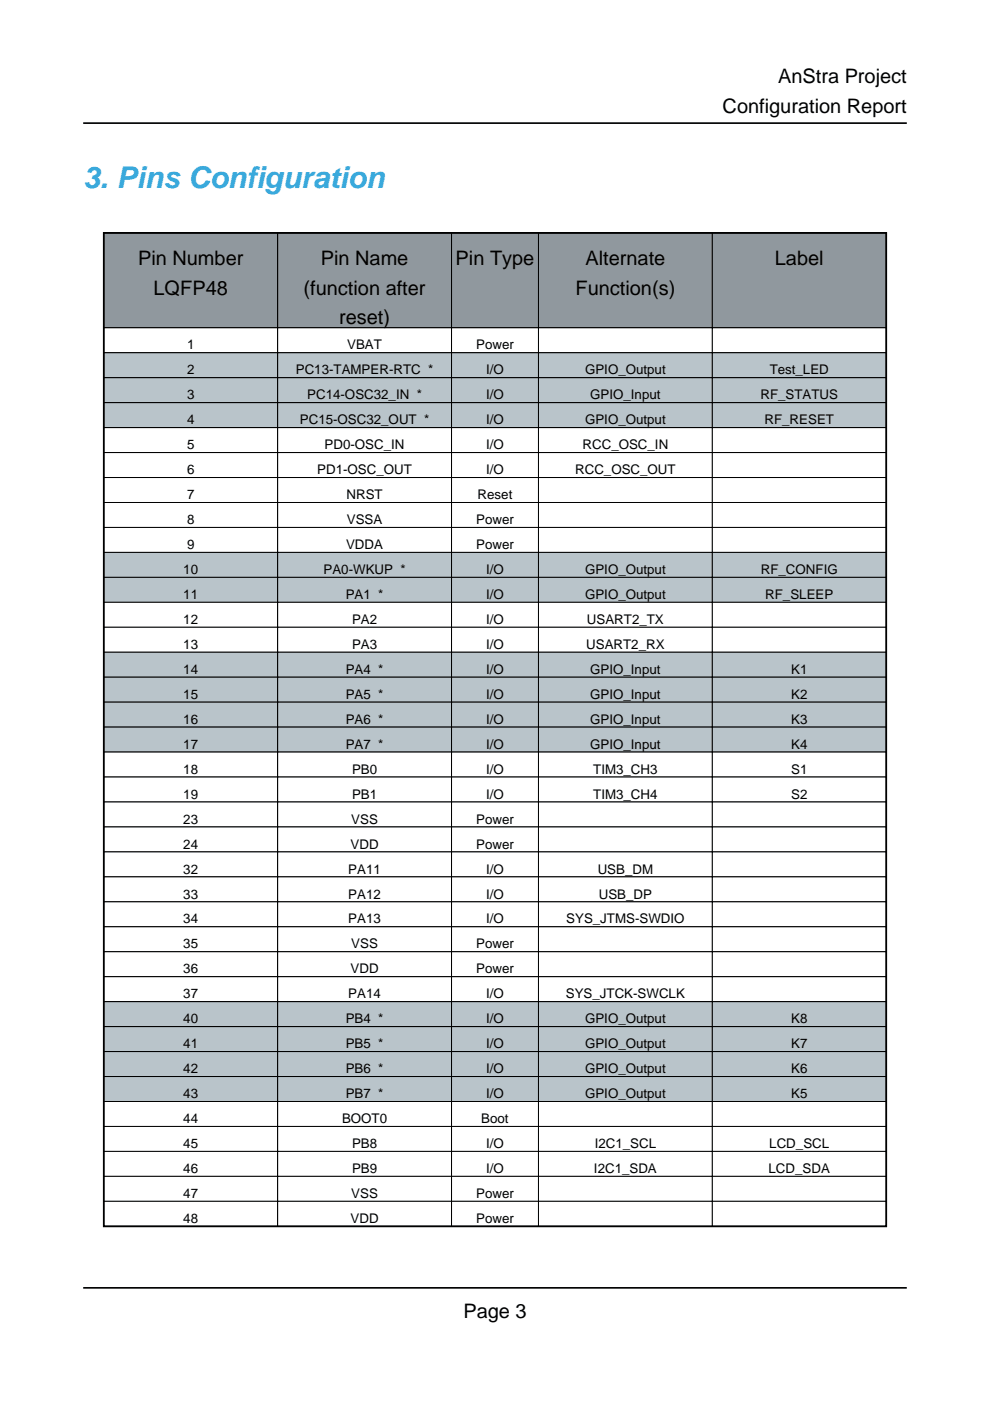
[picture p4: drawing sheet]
<svg xmlns="http://www.w3.org/2000/svg" width="210mm" height="297mm" viewBox="0 0 210 297" stroke-linecap="round" stroke-linejoin="round" font-family="sans-serif">
<defs><g id="words">
<text font-size="6.3" fill="#39a9dc" x="17.6" y="39.9">3. Pins Configuration</text>
<g font-size="4.2">
<text x="165" y="17.6">AnStra Project</text>
<text x="153.2" y="24">Configuration Report</text>
<text x="29.3" y="56.1">Pin Number</text>
<text x="68" y="56.1">Pin Name</text>
<text x="96.6" y="56.1">Pin Type</text>
<text x="124.1" y="56.1">Alternate</text>
<text x="164.3" y="56.1">Label</text>
<text x="32.6" y="62.4">LQFP48</text>
<text x="64.4" y="62.4">(function after</text>
<text x="122" y="62.4">Function(s)</text>
<text x="71.9" y="68.8">reset)</text>
<text x="98.2" y="279.4">Page 3</text>
</g>
<g font-size="2.8">
<text x="39.7" y="74.1">1</text>
<text x="73.6" y="74.1">VBAT</text>
<text x="101" y="74.1">Power</text>
<text x="39.7" y="79.4">2</text>
<text x="62.7" y="79.4">PC13-TAMPER-RTC *</text>
<text x="103.1" y="79.4">I/O</text>
<text x="124.1" y="79.4">GPIO_Output</text>
<text x="163.2" y="79.4">Test_LED</text>
<text x="39.7" y="84.7">3</text>
<text x="39.7" y="90">4</text>
<text x="63.6" y="90">PC15-OSC32_OUT *</text>
<text x="65.1" y="84.7">PC14-OSC32_IN *</text>
<text x="103.1" y="84.7">I/O</text>
<text x="103.1" y="90">I/O</text>
<text x="124.1" y="90">GPIO_Output</text>
<text x="125.1" y="84.7">GPIO_Input</text>
<text x="161.2" y="84.7">RF_STATUS</text>
<text x="162.1" y="90">RF_RESET</text>
<text x="39.7" y="95.2">5</text>
<text x="68.8" y="95.2">PD0-OSC_IN</text>
<text x="103.1" y="95.2">I/O</text>
<text x="123.5" y="95.2">RCC_OSC_IN</text>
<text x="39.7" y="100.5">6</text>
<text x="67.3" y="100.5">PD1-OSC_OUT</text>
<text x="103.1" y="100.5">I/O</text>
<text x="121.9" y="100.5">RCC_OSC_OUT</text>
<text x="39.7" y="105.8">7</text>
<text x="73.5" y="105.8">NRST</text>
<text x="101.3" y="105.8">Reset</text>
<text x="39.7" y="111.1">8</text>
<text x="73.5" y="111.1">VSSA</text>
<text x="101" y="111.1">Power</text>
<text x="39.7" y="116.4">9</text>
<text x="73.4" y="116.4">VDDA</text>
<text x="101" y="116.4">Power</text>
<text x="38.9" y="121.7">10</text>
<text x="68.6" y="121.7">PA0-WKUP *</text>
<text x="103.1" y="121.7">I/O</text>
<text x="124.1" y="121.7">GPIO_Output</text>
<text x="161.3" y="121.7">RF_CONFIG</text>
<text x="38.9" y="127">11</text>
<text x="73.3" y="127">PA1 *</text>
<text x="103.1" y="127">I/O</text>
<text x="124.1" y="127">GPIO_Output</text>
<text x="162.2" y="127">RF_SLEEP</text>
<text x="38.9" y="132.3">12</text>
<text x="38.9" y="137.6">13</text>
<text x="74.6" y="132.3">PA2</text>
<text x="74.6" y="137.6">PA3</text>
<text x="103.1" y="132.3">I/O</text>
<text x="103.1" y="137.6">I/O</text>
<text x="124.3" y="137.6">USART2_RX</text>
<text x="124.4" y="132.3">USART2_TX</text>
<text x="38.9" y="142.9">14</text>
<text x="73.3" y="142.9">PA4 *</text>
<text x="103.1" y="142.9">I/O</text>
<text x="125.1" y="142.9">GPIO_Input</text>
<text x="167.7" y="142.9">K1</text>
<text x="38.9" y="148.2">15</text>
<text x="73.3" y="148.2">PA5 *</text>
<text x="103.1" y="148.2">I/O</text>
<text x="125.1" y="148.2">GPIO_Input</text>
<text x="167.7" y="148.2">K2</text>
<text x="38.9" y="153.5">16</text>
<text x="73.3" y="153.5">PA6 *</text>
<text x="103.1" y="153.5">I/O</text>
<text x="125.1" y="153.5">GPIO_Input</text>
<text x="167.7" y="153.5">K3</text>
<text x="38.9" y="158.7">17</text>
<text x="73.3" y="158.7">PA7 *</text>
<text x="103.1" y="158.7">I/O</text>
<text x="125.1" y="158.7">GPIO_Input</text>
<text x="167.7" y="158.7">K4</text>
<text x="38.9" y="164">18</text>
<text x="74.6" y="164">PB0</text>
<text x="103.1" y="164">I/O</text>
<text x="125.8" y="164">TIM3_CH3</text>
<text x="167.7" y="164">S1</text>
<text x="38.9" y="169.3">19</text>
<text x="74.6" y="169.3">PB1</text>
<text x="103.1" y="169.3">I/O</text>
<text x="125.8" y="169.3">TIM3_CH4</text>
<text x="167.7" y="169.3">S2</text>
<text x="38.9" y="174.6">23</text>
<text x="38.9" y="179.9">24</text>
<text x="74.3" y="179.9">VDD</text>
<text x="74.5" y="174.6">VSS</text>
<text x="101" y="174.6">Power</text>
<text x="101" y="179.9">Power</text>
<text x="38.9" y="185.2">32</text>
<text x="73.9" y="185.2">PA11</text>
<text x="103.1" y="185.2">I/O</text>
<text x="126.7" y="185.2">USB_DM</text>
<text x="38.9" y="190.5">33</text>
<text x="73.9" y="190.5">PA12</text>
<text x="103.1" y="190.5">I/O</text>
<text x="127" y="190.5">USB_DP</text>
<text x="38.9" y="195.8">34</text>
<text x="73.9" y="195.8">PA13</text>
<text x="103.1" y="195.8">I/O</text>
<text x="120.1" y="195.8">SYS_JTMS-SWDIO</text>
<text x="38.9" y="201.1">35</text>
<text x="74.5" y="201.1">VSS</text>
<text x="101" y="201.1">Power</text>
<text x="38.9" y="206.4">36</text>
<text x="74.3" y="206.4">VDD</text>
<text x="101" y="206.4">Power</text>
<text x="38.9" y="211.7">37</text>
<text x="73.9" y="211.7">PA14</text>
<text x="103.1" y="211.7">I/O</text>
<text x="120" y="211.7">SYS_JTCK-SWCLK</text>
<text x="38.9" y="217">40</text>
<text x="73.3" y="217">PB4 *</text>
<text x="103.1" y="217">I/O</text>
<text x="124.1" y="217">GPIO_Output</text>
<text x="167.7" y="217">K8</text>
<text x="38.9" y="222.2">41</text>
<text x="38.9" y="227.5">42</text>
<text x="73.3" y="222.2">PB5 *</text>
<text x="73.3" y="227.5">PB6 *</text>
<text x="103.1" y="222.2">I/O</text>
<text x="103.1" y="227.5">I/O</text>
<text x="124.1" y="222.2">GPIO_Output</text>
<text x="124.1" y="227.5">GPIO_Output</text>
<text x="167.7" y="222.2">K7</text>
<text x="167.7" y="227.5">K6</text>
<text x="38.9" y="232.8">43</text>
<text x="73.3" y="232.8">PB7 *</text>
<text x="103.1" y="232.8">I/O</text>
<text x="124.1" y="232.8">GPIO_Output</text>
<text x="167.7" y="232.8">K5</text>
<text x="38.9" y="238.1">44</text>
<text x="72.5" y="238.1">BOOT0</text>
<text x="102" y="238.1">Boot</text>
<text x="38.9" y="243.4">45</text>
<text x="74.6" y="243.4">PB8</text>
<text x="103.1" y="243.4">I/O</text>
<text x="126.1" y="243.4">I2C1_SCL</text>
<text x="163.1" y="243.4">LCD_SCL</text>
<text x="38.9" y="248.7">46</text>
<text x="74.6" y="248.7">PB9</text>
<text x="103.1" y="248.7">I/O</text>
<text x="125.9" y="248.7">I2C1_SDA</text>
<text x="163" y="248.7">LCD_SDA</text>
<text x="38.9" y="254">47</text>
<text x="74.5" y="254">VSS</text>
<text x="101" y="254">Power</text>
<text x="38.9" y="259.3">48</text>
<text x="74.3" y="259.3">VDD</text>
<text x="101" y="259.3">Power</text>
</g>
</g></defs>
<path d="M22 49.4h165.9v210.6h-165.9z" fill="none" stroke="#000" stroke-width=".35"/>
<path d="M22 49.4h36.9v20.1h-36.9z" fill="#90989e"/>
<path d="M22 49.4h36.9v20.1h-36.9z" fill="none" stroke="#000" stroke-width=".21"/>
<path d="M58.9 49.4h36.8v20.1h-36.8z" fill="#90989e"/>
<path d="M58.9 49.4h36.8v20.1h-36.8z" fill="none" stroke="#000" stroke-width=".21"/>
<path d="M95.7 49.4h18.5v20.1h-18.5z" fill="#90989e"/>
<path d="M95.7 49.4h18.5v20.1h-18.5z" fill="none" stroke="#000" stroke-width=".21"/>
<path d="M114.2 49.4h36.8v20.1h-36.8z" fill="#90989e"/>
<path d="M114.2 49.4h36.8v20.1h-36.8z" fill="none" stroke="#000" stroke-width=".21"/>
<path d="M151 49.4h36.9v20.1h-36.9z" fill="#90989e"/>
<path d="M151 49.4h36.9v20.1h-36.9z" fill="none" stroke="#000" stroke-width=".21"/>
<path d="M22 69.5h36.9v5.3h-36.9z" fill="#fff"/>
<path d="M22 69.5h36.9v5.3h-36.9z" fill="none" stroke="#000" stroke-width=".21"/>
<path d="M58.9 69.5h36.8v5.3h-36.8z" fill="#fff"/>
<path d="M58.9 69.5h36.8v5.3h-36.8z" fill="none" stroke="#000" stroke-width=".21"/>
<path d="M95.7 69.5h18.5v5.3h-18.5z" fill="#fff"/>
<path d="M95.7 69.5h18.5v5.3h-18.5z" fill="none" stroke="#000" stroke-width=".21"/>
<path d="M114.2 69.5h36.8v5.3h-36.8z" fill="#fff"/>
<path d="M114.2 69.5h36.8v5.3h-36.8z" fill="none" stroke="#000" stroke-width=".21"/>
<path d="M151 69.5h36.9v5.3h-36.9z" fill="#fff"/>
<path d="M151 69.5h36.9v5.3h-36.9z" fill="none" stroke="#000" stroke-width=".21"/>
<path d="M22 74.8h36.9v5.3h-36.9z" fill="#b9c4ca"/>
<path d="M22 74.8h36.9v5.3h-36.9z" fill="none" stroke="#000" stroke-width=".21"/>
<path d="M58.9 74.8h36.8v5.3h-36.8z" fill="#b9c4ca"/>
<path d="M58.9 74.8h36.8v5.3h-36.8z" fill="none" stroke="#000" stroke-width=".21"/>
<path d="M95.7 74.8h18.5v5.3h-18.5z" fill="#b9c4ca"/>
<path d="M95.7 74.8h18.5v5.3h-18.5z" fill="none" stroke="#000" stroke-width=".21"/>
<path d="M114.2 74.8h36.8v5.3h-36.8z" fill="#b9c4ca"/>
<path d="M114.2 74.8h36.8v5.3h-36.8z" fill="none" stroke="#000" stroke-width=".21"/>
<path d="M151 74.8h36.9v5.3h-36.9z" fill="#b9c4ca"/>
<path d="M151 74.8h36.9v5.3h-36.9z" fill="none" stroke="#000" stroke-width=".21"/>
<path d="M22 80.1h36.9v5.3h-36.9z" fill="#b9c4ca"/>
<path d="M22 80.1h36.9v5.3h-36.9z" fill="none" stroke="#000" stroke-width=".21"/>
<path d="M58.9 80.1h36.8v5.3h-36.8z" fill="#b9c4ca"/>
<path d="M58.9 80.1h36.8v5.3h-36.8z" fill="none" stroke="#000" stroke-width=".21"/>
<path d="M95.7 80.1h18.5v5.3h-18.5z" fill="#b9c4ca"/>
<path d="M95.7 80.1h18.5v5.3h-18.5z" fill="none" stroke="#000" stroke-width=".21"/>
<path d="M114.2 80.1h36.8v5.3h-36.8z" fill="#b9c4ca"/>
<path d="M114.2 80.1h36.8v5.3h-36.8z" fill="none" stroke="#000" stroke-width=".21"/>
<path d="M151 80.1h36.9v5.3h-36.9z" fill="#b9c4ca"/>
<path d="M151 80.1h36.9v5.3h-36.9z" fill="none" stroke="#000" stroke-width=".21"/>
<path d="M22 85.4h36.9v5.3h-36.9z" fill="#b9c4ca"/>
<path d="M22 85.4h36.9v5.3h-36.9z" fill="none" stroke="#000" stroke-width=".21"/>
<path d="M58.9 85.4h36.8v5.3h-36.8z" fill="#b9c4ca"/>
<path d="M58.9 85.4h36.8v5.3h-36.8z" fill="none" stroke="#000" stroke-width=".21"/>
<path d="M95.7 85.4h18.5v5.3h-18.5z" fill="#b9c4ca"/>
<path d="M95.7 85.4h18.5v5.3h-18.5z" fill="none" stroke="#000" stroke-width=".21"/>
<path d="M114.2 85.4h36.8v5.3h-36.8z" fill="#b9c4ca"/>
<path d="M114.2 85.4h36.8v5.3h-36.8z" fill="none" stroke="#000" stroke-width=".21"/>
<path d="M151 85.4h36.9v5.3h-36.9z" fill="#b9c4ca"/>
<path d="M151 85.4h36.9v5.3h-36.9z" fill="none" stroke="#000" stroke-width=".21"/>
<path d="M22 90.7h36.9v5.3h-36.9z" fill="#fff"/>
<path d="M22 90.7h36.9v5.3h-36.9z" fill="none" stroke="#000" stroke-width=".21"/>
<path d="M58.9 90.7h36.8v5.3h-36.8z" fill="#fff"/>
<path d="M58.9 90.7h36.8v5.3h-36.8z" fill="none" stroke="#000" stroke-width=".21"/>
<path d="M95.7 90.7h18.5v5.3h-18.5z" fill="#fff"/>
<path d="M95.7 90.7h18.5v5.3h-18.5z" fill="none" stroke="#000" stroke-width=".21"/>
<path d="M114.2 90.7h36.8v5.3h-36.8z" fill="#fff"/>
<path d="M114.2 90.7h36.8v5.3h-36.8z" fill="none" stroke="#000" stroke-width=".21"/>
<path d="M151 90.7h36.9v5.3h-36.9z" fill="#fff"/>
<path d="M151 90.7h36.9v5.3h-36.9z" fill="none" stroke="#000" stroke-width=".21"/>
<path d="M22 96h36.9v5.2h-36.9z" fill="#fff"/>
<path d="M22 96h36.9v5.2h-36.9z" fill="none" stroke="#000" stroke-width=".21"/>
<path d="M58.9 96h36.8v5.2h-36.8z" fill="#fff"/>
<path d="M58.9 96h36.8v5.2h-36.8z" fill="none" stroke="#000" stroke-width=".21"/>
<path d="M95.7 96h18.5v5.2h-18.5z" fill="#fff"/>
<path d="M95.7 96h18.5v5.2h-18.5z" fill="none" stroke="#000" stroke-width=".21"/>
<path d="M114.2 96h36.8v5.2h-36.8z" fill="#fff"/>
<path d="M114.2 96h36.8v5.2h-36.8z" fill="none" stroke="#000" stroke-width=".21"/>
<path d="M151 96h36.9v5.2h-36.9z" fill="#fff"/>
<path d="M151 96h36.9v5.2h-36.9z" fill="none" stroke="#000" stroke-width=".21"/>
<path d="M22 101.2h36.9v5.3h-36.9z" fill="#fff"/>
<path d="M22 101.2h36.9v5.3h-36.9z" fill="none" stroke="#000" stroke-width=".21"/>
<path d="M58.9 101.2h36.8v5.3h-36.8z" fill="#fff"/>
<path d="M58.9 101.2h36.8v5.3h-36.8z" fill="none" stroke="#000" stroke-width=".21"/>
<path d="M95.7 101.2h18.5v5.3h-18.5z" fill="#fff"/>
<path d="M95.7 101.2h18.5v5.3h-18.5z" fill="none" stroke="#000" stroke-width=".21"/>
<path d="M114.2 101.2h36.8v5.3h-36.8z" fill="#fff"/>
<path d="M114.2 101.2h36.8v5.3h-36.8z" fill="none" stroke="#000" stroke-width=".21"/>
<path d="M151 101.2h36.9v5.3h-36.9z" fill="#fff"/>
<path d="M151 101.2h36.9v5.3h-36.9z" fill="none" stroke="#000" stroke-width=".21"/>
<path d="M22 106.5h36.9v5.3h-36.9z" fill="#fff"/>
<path d="M22 106.5h36.9v5.3h-36.9z" fill="none" stroke="#000" stroke-width=".21"/>
<path d="M58.9 106.5h36.8v5.3h-36.8z" fill="#fff"/>
<path d="M58.9 106.5h36.8v5.3h-36.8z" fill="none" stroke="#000" stroke-width=".21"/>
<path d="M95.7 106.5h18.5v5.3h-18.5z" fill="#fff"/>
<path d="M95.7 106.5h18.5v5.3h-18.5z" fill="none" stroke="#000" stroke-width=".21"/>
<path d="M114.2 106.5h36.8v5.3h-36.8z" fill="#fff"/>
<path d="M114.2 106.5h36.8v5.3h-36.8z" fill="none" stroke="#000" stroke-width=".21"/>
<path d="M151 106.5h36.9v5.3h-36.9z" fill="#fff"/>
<path d="M151 106.5h36.9v5.3h-36.9z" fill="none" stroke="#000" stroke-width=".21"/>
<path d="M22 111.8h36.9v5.3h-36.9z" fill="#fff"/>
<path d="M22 111.8h36.9v5.3h-36.9z" fill="none" stroke="#000" stroke-width=".21"/>
<path d="M58.9 111.8h36.8v5.3h-36.8z" fill="#fff"/>
<path d="M58.9 111.8h36.8v5.3h-36.8z" fill="none" stroke="#000" stroke-width=".21"/>
<path d="M95.7 111.8h18.5v5.3h-18.5z" fill="#fff"/>
<path d="M95.7 111.8h18.5v5.3h-18.5z" fill="none" stroke="#000" stroke-width=".21"/>
<path d="M114.2 111.8h36.8v5.3h-36.8z" fill="#fff"/>
<path d="M114.2 111.8h36.8v5.3h-36.8z" fill="none" stroke="#000" stroke-width=".21"/>
<path d="M151 111.8h36.9v5.3h-36.9z" fill="#fff"/>
<path d="M151 111.8h36.9v5.3h-36.9z" fill="none" stroke="#000" stroke-width=".21"/>
<path d="M22 117.1h36.9v5.3h-36.9z" fill="#b9c4ca"/>
<path d="M22 117.1h36.9v5.3h-36.9z" fill="none" stroke="#000" stroke-width=".21"/>
<path d="M58.9 117.1h36.8v5.3h-36.8z" fill="#b9c4ca"/>
<path d="M58.9 117.1h36.8v5.3h-36.8z" fill="none" stroke="#000" stroke-width=".21"/>
<path d="M95.7 117.1h18.5v5.3h-18.5z" fill="#b9c4ca"/>
<path d="M95.7 117.1h18.5v5.3h-18.5z" fill="none" stroke="#000" stroke-width=".21"/>
<path d="M114.2 117.1h36.8v5.3h-36.8z" fill="#b9c4ca"/>
<path d="M114.2 117.1h36.8v5.3h-36.8z" fill="none" stroke="#000" stroke-width=".21"/>
<path d="M151 117.1h36.9v5.3h-36.9z" fill="#b9c4ca"/>
<path d="M151 117.1h36.9v5.3h-36.9z" fill="none" stroke="#000" stroke-width=".21"/>
<path d="M22 122.4h36.9v5.3h-36.9z" fill="#b9c4ca"/>
<path d="M22 122.4h36.9v5.3h-36.9z" fill="none" stroke="#000" stroke-width=".21"/>
<path d="M58.9 122.4h36.8v5.3h-36.8z" fill="#b9c4ca"/>
<path d="M58.9 122.4h36.8v5.3h-36.8z" fill="none" stroke="#000" stroke-width=".21"/>
<path d="M95.7 122.4h18.5v5.3h-18.5z" fill="#b9c4ca"/>
<path d="M95.7 122.4h18.5v5.3h-18.5z" fill="none" stroke="#000" stroke-width=".21"/>
<path d="M114.2 122.4h36.8v5.3h-36.8z" fill="#b9c4ca"/>
<path d="M114.2 122.4h36.8v5.3h-36.8z" fill="none" stroke="#000" stroke-width=".21"/>
<path d="M151 122.4h36.9v5.3h-36.9z" fill="#b9c4ca"/>
<path d="M151 122.4h36.9v5.3h-36.9z" fill="none" stroke="#000" stroke-width=".21"/>
<path d="M22 127.7h36.9v5.3h-36.9z" fill="#fff"/>
<path d="M22 127.7h36.9v5.3h-36.9z" fill="none" stroke="#000" stroke-width=".21"/>
<path d="M58.9 127.7h36.8v5.3h-36.8z" fill="#fff"/>
<path d="M58.9 127.7h36.8v5.3h-36.8z" fill="none" stroke="#000" stroke-width=".21"/>
<path d="M95.7 127.7h18.5v5.3h-18.5z" fill="#fff"/>
<path d="M95.7 127.7h18.5v5.3h-18.5z" fill="none" stroke="#000" stroke-width=".21"/>
<path d="M114.2 127.7h36.8v5.3h-36.8z" fill="#fff"/>
<path d="M114.2 127.7h36.8v5.3h-36.8z" fill="none" stroke="#000" stroke-width=".21"/>
<path d="M151 127.7h36.9v5.3h-36.9z" fill="#fff"/>
<path d="M151 127.7h36.9v5.3h-36.9z" fill="none" stroke="#000" stroke-width=".21"/>
<path d="M22 133h36.9v5.3h-36.9z" fill="#fff"/>
<path d="M22 133h36.9v5.3h-36.9z" fill="none" stroke="#000" stroke-width=".21"/>
<path d="M58.9 133h36.8v5.3h-36.8z" fill="#fff"/>
<path d="M58.9 133h36.8v5.3h-36.8z" fill="none" stroke="#000" stroke-width=".21"/>
<path d="M95.7 133h18.5v5.3h-18.5z" fill="#fff"/>
<path d="M95.7 133h18.5v5.3h-18.5z" fill="none" stroke="#000" stroke-width=".21"/>
<path d="M114.2 133h36.8v5.3h-36.8z" fill="#fff"/>
<path d="M114.2 133h36.8v5.3h-36.8z" fill="none" stroke="#000" stroke-width=".21"/>
<path d="M151 133h36.9v5.3h-36.9z" fill="#fff"/>
<path d="M151 133h36.9v5.3h-36.9z" fill="none" stroke="#000" stroke-width=".21"/>
<path d="M22 138.3h36.9v5.3h-36.9z" fill="#b9c4ca"/>
<path d="M22 138.3h36.9v5.3h-36.9z" fill="none" stroke="#000" stroke-width=".21"/>
<path d="M58.9 138.3h36.8v5.3h-36.8z" fill="#b9c4ca"/>
<path d="M58.9 138.3h36.8v5.3h-36.8z" fill="none" stroke="#000" stroke-width=".21"/>
<path d="M95.7 138.3h18.5v5.3h-18.5z" fill="#b9c4ca"/>
<path d="M95.7 138.3h18.5v5.3h-18.5z" fill="none" stroke="#000" stroke-width=".21"/>
<path d="M114.2 138.3h36.8v5.3h-36.8z" fill="#b9c4ca"/>
<path d="M114.2 138.3h36.8v5.3h-36.8z" fill="none" stroke="#000" stroke-width=".21"/>
<path d="M151 138.3h36.9v5.3h-36.9z" fill="#b9c4ca"/>
<path d="M151 138.3h36.9v5.3h-36.9z" fill="none" stroke="#000" stroke-width=".21"/>
<path d="M22 143.6h36.9v5.3h-36.9z" fill="#b9c4ca"/>
<path d="M22 143.6h36.9v5.3h-36.9z" fill="none" stroke="#000" stroke-width=".21"/>
<path d="M58.9 143.6h36.8v5.3h-36.8z" fill="#b9c4ca"/>
<path d="M58.9 143.6h36.8v5.3h-36.8z" fill="none" stroke="#000" stroke-width=".21"/>
<path d="M95.7 143.6h18.5v5.3h-18.5z" fill="#b9c4ca"/>
<path d="M95.7 143.6h18.5v5.3h-18.5z" fill="none" stroke="#000" stroke-width=".21"/>
<path d="M114.2 143.6h36.8v5.3h-36.8z" fill="#b9c4ca"/>
<path d="M114.2 143.6h36.8v5.3h-36.8z" fill="none" stroke="#000" stroke-width=".21"/>
<path d="M151 143.6h36.9v5.3h-36.9z" fill="#b9c4ca"/>
<path d="M151 143.6h36.9v5.3h-36.9z" fill="none" stroke="#000" stroke-width=".21"/>
<path d="M22 148.9h36.9v5.3h-36.9z" fill="#b9c4ca"/>
<path d="M22 148.9h36.9v5.3h-36.9z" fill="none" stroke="#000" stroke-width=".21"/>
<path d="M58.9 148.9h36.8v5.3h-36.8z" fill="#b9c4ca"/>
<path d="M58.9 148.9h36.8v5.3h-36.8z" fill="none" stroke="#000" stroke-width=".21"/>
<path d="M95.7 148.9h18.5v5.3h-18.5z" fill="#b9c4ca"/>
<path d="M95.7 148.9h18.5v5.3h-18.5z" fill="none" stroke="#000" stroke-width=".21"/>
<path d="M114.2 148.9h36.8v5.3h-36.8z" fill="#b9c4ca"/>
<path d="M114.2 148.9h36.8v5.3h-36.8z" fill="none" stroke="#000" stroke-width=".21"/>
<path d="M151 148.9h36.9v5.3h-36.9z" fill="#b9c4ca"/>
<path d="M151 148.9h36.9v5.3h-36.9z" fill="none" stroke="#000" stroke-width=".21"/>
<path d="M22 154.2h36.9v5.3h-36.9z" fill="#b9c4ca"/>
<path d="M22 154.2h36.9v5.3h-36.9z" fill="none" stroke="#000" stroke-width=".21"/>
<path d="M58.9 154.2h36.8v5.3h-36.8z" fill="#b9c4ca"/>
<path d="M58.9 154.2h36.8v5.3h-36.8z" fill="none" stroke="#000" stroke-width=".21"/>
<path d="M95.7 154.2h18.5v5.3h-18.5z" fill="#b9c4ca"/>
<path d="M95.7 154.2h18.5v5.3h-18.5z" fill="none" stroke="#000" stroke-width=".21"/>
<path d="M114.2 154.2h36.8v5.3h-36.8z" fill="#b9c4ca"/>
<path d="M114.2 154.2h36.8v5.3h-36.8z" fill="none" stroke="#000" stroke-width=".21"/>
<path d="M151 154.2h36.9v5.3h-36.9z" fill="#b9c4ca"/>
<path d="M151 154.2h36.9v5.3h-36.9z" fill="none" stroke="#000" stroke-width=".21"/>
<path d="M22 159.5h36.9v5.2h-36.9z" fill="#fff"/>
<path d="M22 159.5h36.9v5.2h-36.9z" fill="none" stroke="#000" stroke-width=".21"/>
<path d="M58.9 159.5h36.8v5.2h-36.8z" fill="#fff"/>
<path d="M58.9 159.5h36.8v5.2h-36.8z" fill="none" stroke="#000" stroke-width=".21"/>
<path d="M95.7 159.5h18.5v5.2h-18.5z" fill="#fff"/>
<path d="M95.7 159.5h18.5v5.2h-18.5z" fill="none" stroke="#000" stroke-width=".21"/>
<path d="M114.2 159.5h36.8v5.2h-36.8z" fill="#fff"/>
<path d="M114.2 159.5h36.8v5.2h-36.8z" fill="none" stroke="#000" stroke-width=".21"/>
<path d="M151 159.5h36.9v5.2h-36.9z" fill="#fff"/>
<path d="M151 159.5h36.9v5.2h-36.9z" fill="none" stroke="#000" stroke-width=".21"/>
<path d="M22 164.7h36.9v5.3h-36.9z" fill="#fff"/>
<path d="M22 164.7h36.9v5.3h-36.9z" fill="none" stroke="#000" stroke-width=".21"/>
<path d="M58.9 164.7h36.8v5.3h-36.8z" fill="#fff"/>
<path d="M58.9 164.7h36.8v5.3h-36.8z" fill="none" stroke="#000" stroke-width=".21"/>
<path d="M95.7 164.7h18.5v5.3h-18.5z" fill="#fff"/>
<path d="M95.7 164.7h18.5v5.3h-18.5z" fill="none" stroke="#000" stroke-width=".21"/>
<path d="M114.2 164.7h36.8v5.3h-36.8z" fill="#fff"/>
<path d="M114.2 164.7h36.8v5.3h-36.8z" fill="none" stroke="#000" stroke-width=".21"/>
<path d="M151 164.7h36.9v5.3h-36.9z" fill="#fff"/>
<path d="M151 164.7h36.9v5.3h-36.9z" fill="none" stroke="#000" stroke-width=".21"/>
<path d="M22 170h36.9v5.3h-36.9z" fill="#fff"/>
<path d="M22 170h36.9v5.3h-36.9z" fill="none" stroke="#000" stroke-width=".21"/>
<path d="M58.9 170h36.8v5.3h-36.8z" fill="#fff"/>
<path d="M58.9 170h36.8v5.3h-36.8z" fill="none" stroke="#000" stroke-width=".21"/>
<path d="M95.7 170h18.5v5.3h-18.5z" fill="#fff"/>
<path d="M95.7 170h18.5v5.3h-18.5z" fill="none" stroke="#000" stroke-width=".21"/>
<path d="M114.2 170h36.8v5.3h-36.8z" fill="#fff"/>
<path d="M114.2 170h36.8v5.3h-36.8z" fill="none" stroke="#000" stroke-width=".21"/>
<path d="M151 170h36.9v5.3h-36.9z" fill="#fff"/>
<path d="M151 170h36.9v5.3h-36.9z" fill="none" stroke="#000" stroke-width=".21"/>
<path d="M22 175.3h36.9v5.3h-36.9z" fill="#fff"/>
<path d="M22 175.3h36.9v5.3h-36.9z" fill="none" stroke="#000" stroke-width=".21"/>
<path d="M58.9 175.3h36.8v5.3h-36.8z" fill="#fff"/>
<path d="M58.9 175.3h36.8v5.3h-36.8z" fill="none" stroke="#000" stroke-width=".21"/>
<path d="M95.7 175.3h18.5v5.3h-18.5z" fill="#fff"/>
<path d="M95.7 175.3h18.5v5.3h-18.5z" fill="none" stroke="#000" stroke-width=".21"/>
<path d="M114.2 175.3h36.8v5.3h-36.8z" fill="#fff"/>
<path d="M114.2 175.3h36.8v5.3h-36.8z" fill="none" stroke="#000" stroke-width=".21"/>
<path d="M151 175.3h36.9v5.3h-36.9z" fill="#fff"/>
<path d="M151 175.3h36.9v5.3h-36.9z" fill="none" stroke="#000" stroke-width=".21"/>
<path d="M22 180.6h36.9v5.3h-36.9z" fill="#fff"/>
<path d="M22 180.6h36.9v5.3h-36.9z" fill="none" stroke="#000" stroke-width=".21"/>
<path d="M58.9 180.6h36.8v5.3h-36.8z" fill="#fff"/>
<path d="M58.9 180.6h36.8v5.3h-36.8z" fill="none" stroke="#000" stroke-width=".21"/>
<path d="M95.7 180.6h18.5v5.3h-18.5z" fill="#fff"/>
<path d="M95.7 180.6h18.5v5.3h-18.5z" fill="none" stroke="#000" stroke-width=".21"/>
<path d="M114.2 180.6h36.8v5.3h-36.8z" fill="#fff"/>
<path d="M114.2 180.6h36.8v5.3h-36.8z" fill="none" stroke="#000" stroke-width=".21"/>
<path d="M151 180.6h36.9v5.3h-36.9z" fill="#fff"/>
<path d="M151 180.6h36.9v5.3h-36.9z" fill="none" stroke="#000" stroke-width=".21"/>
<path d="M22 185.9h36.9v5.3h-36.9z" fill="#fff"/>
<path d="M22 185.9h36.9v5.3h-36.9z" fill="none" stroke="#000" stroke-width=".21"/>
<path d="M58.9 185.9h36.8v5.3h-36.8z" fill="#fff"/>
<path d="M58.9 185.9h36.8v5.3h-36.8z" fill="none" stroke="#000" stroke-width=".21"/>
<path d="M95.7 185.9h18.5v5.3h-18.5z" fill="#fff"/>
<path d="M95.7 185.9h18.5v5.3h-18.5z" fill="none" stroke="#000" stroke-width=".21"/>
<path d="M114.2 185.9h36.8v5.3h-36.8z" fill="#fff"/>
<path d="M114.2 185.9h36.8v5.3h-36.8z" fill="none" stroke="#000" stroke-width=".21"/>
<path d="M151 185.9h36.9v5.3h-36.9z" fill="#fff"/>
<path d="M151 185.9h36.9v5.3h-36.9z" fill="none" stroke="#000" stroke-width=".21"/>
<path d="M22 191.2h36.9v5.3h-36.9z" fill="#fff"/>
<path d="M22 191.2h36.9v5.3h-36.9z" fill="none" stroke="#000" stroke-width=".21"/>
<path d="M58.9 191.2h36.8v5.3h-36.8z" fill="#fff"/>
<path d="M58.9 191.2h36.8v5.3h-36.8z" fill="none" stroke="#000" stroke-width=".21"/>
<path d="M95.7 191.2h18.5v5.3h-18.5z" fill="#fff"/>
<path d="M95.7 191.2h18.5v5.3h-18.5z" fill="none" stroke="#000" stroke-width=".21"/>
<path d="M114.2 191.2h36.8v5.3h-36.8z" fill="#fff"/>
<path d="M114.2 191.2h36.8v5.3h-36.8z" fill="none" stroke="#000" stroke-width=".21"/>
<path d="M151 191.2h36.9v5.3h-36.9z" fill="#fff"/>
<path d="M151 191.2h36.9v5.3h-36.9z" fill="none" stroke="#000" stroke-width=".21"/>
<path d="M22 196.5h36.9v5.3h-36.9z" fill="#fff"/>
<path d="M22 196.5h36.9v5.3h-36.9z" fill="none" stroke="#000" stroke-width=".21"/>
<path d="M58.9 196.5h36.8v5.3h-36.8z" fill="#fff"/>
<path d="M58.9 196.5h36.8v5.3h-36.8z" fill="none" stroke="#000" stroke-width=".21"/>
<path d="M95.7 196.5h18.5v5.3h-18.5z" fill="#fff"/>
<path d="M95.7 196.5h18.5v5.3h-18.5z" fill="none" stroke="#000" stroke-width=".21"/>
<path d="M114.2 196.5h36.8v5.3h-36.8z" fill="#fff"/>
<path d="M114.2 196.5h36.8v5.3h-36.8z" fill="none" stroke="#000" stroke-width=".21"/>
<path d="M151 196.5h36.9v5.3h-36.9z" fill="#fff"/>
<path d="M151 196.5h36.9v5.3h-36.9z" fill="none" stroke="#000" stroke-width=".21"/>
<path d="M22 201.8h36.9v5.3h-36.9z" fill="#fff"/>
<path d="M22 201.8h36.9v5.3h-36.9z" fill="none" stroke="#000" stroke-width=".21"/>
<path d="M58.9 201.8h36.8v5.3h-36.8z" fill="#fff"/>
<path d="M58.9 201.8h36.8v5.3h-36.8z" fill="none" stroke="#000" stroke-width=".21"/>
<path d="M95.7 201.8h18.5v5.3h-18.5z" fill="#fff"/>
<path d="M95.7 201.8h18.5v5.3h-18.5z" fill="none" stroke="#000" stroke-width=".21"/>
<path d="M114.2 201.8h36.8v5.3h-36.8z" fill="#fff"/>
<path d="M114.2 201.8h36.8v5.3h-36.8z" fill="none" stroke="#000" stroke-width=".21"/>
<path d="M151 201.8h36.9v5.3h-36.9z" fill="#fff"/>
<path d="M151 201.8h36.9v5.3h-36.9z" fill="none" stroke="#000" stroke-width=".21"/>
<path d="M22 207.1h36.9v5.3h-36.9z" fill="#fff"/>
<path d="M22 207.1h36.9v5.3h-36.9z" fill="none" stroke="#000" stroke-width=".21"/>
<path d="M58.9 207.1h36.8v5.3h-36.8z" fill="#fff"/>
<path d="M58.9 207.1h36.8v5.3h-36.8z" fill="none" stroke="#000" stroke-width=".21"/>
<path d="M95.7 207.1h18.5v5.3h-18.5z" fill="#fff"/>
<path d="M95.7 207.1h18.5v5.3h-18.5z" fill="none" stroke="#000" stroke-width=".21"/>
<path d="M114.2 207.1h36.8v5.3h-36.8z" fill="#fff"/>
<path d="M114.2 207.1h36.8v5.3h-36.8z" fill="none" stroke="#000" stroke-width=".21"/>
<path d="M151 207.1h36.9v5.3h-36.9z" fill="#fff"/>
<path d="M151 207.1h36.9v5.3h-36.9z" fill="none" stroke="#000" stroke-width=".21"/>
<path d="M22 212.4h36.9v5.3h-36.9z" fill="#b9c4ca"/>
<path d="M22 212.4h36.9v5.3h-36.9z" fill="none" stroke="#000" stroke-width=".21"/>
<path d="M58.9 212.4h36.8v5.3h-36.8z" fill="#b9c4ca"/>
<path d="M58.9 212.4h36.8v5.3h-36.8z" fill="none" stroke="#000" stroke-width=".21"/>
<path d="M95.7 212.4h18.5v5.3h-18.5z" fill="#b9c4ca"/>
<path d="M95.7 212.4h18.5v5.3h-18.5z" fill="none" stroke="#000" stroke-width=".21"/>
<path d="M114.2 212.4h36.8v5.3h-36.8z" fill="#b9c4ca"/>
<path d="M114.2 212.4h36.8v5.3h-36.8z" fill="none" stroke="#000" stroke-width=".21"/>
<path d="M151 212.4h36.9v5.3h-36.9z" fill="#b9c4ca"/>
<path d="M151 212.4h36.9v5.3h-36.9z" fill="none" stroke="#000" stroke-width=".21"/>
<path d="M22 217.7h36.9v5.3h-36.9z" fill="#b9c4ca"/>
<path d="M22 217.7h36.9v5.3h-36.9z" fill="none" stroke="#000" stroke-width=".21"/>
<path d="M58.9 217.7h36.8v5.3h-36.8z" fill="#b9c4ca"/>
<path d="M58.9 217.7h36.8v5.3h-36.8z" fill="none" stroke="#000" stroke-width=".21"/>
<path d="M95.7 217.7h18.5v5.3h-18.5z" fill="#b9c4ca"/>
<path d="M95.7 217.7h18.5v5.3h-18.5z" fill="none" stroke="#000" stroke-width=".21"/>
<path d="M114.2 217.7h36.8v5.3h-36.8z" fill="#b9c4ca"/>
<path d="M114.2 217.7h36.8v5.3h-36.8z" fill="none" stroke="#000" stroke-width=".21"/>
<path d="M151 217.7h36.9v5.3h-36.9z" fill="#b9c4ca"/>
<path d="M151 217.7h36.9v5.3h-36.9z" fill="none" stroke="#000" stroke-width=".21"/>
<path d="M22 223h36.9v5.2h-36.9z" fill="#b9c4ca"/>
<path d="M22 223h36.9v5.2h-36.9z" fill="none" stroke="#000" stroke-width=".21"/>
<path d="M58.9 223h36.8v5.2h-36.8z" fill="#b9c4ca"/>
<path d="M58.9 223h36.8v5.2h-36.8z" fill="none" stroke="#000" stroke-width=".21"/>
<path d="M95.7 223h18.5v5.2h-18.5z" fill="#b9c4ca"/>
<path d="M95.7 223h18.5v5.2h-18.5z" fill="none" stroke="#000" stroke-width=".21"/>
<path d="M114.2 223h36.8v5.2h-36.8z" fill="#b9c4ca"/>
<path d="M114.2 223h36.8v5.2h-36.8z" fill="none" stroke="#000" stroke-width=".21"/>
<path d="M151 223h36.9v5.2h-36.9z" fill="#b9c4ca"/>
<path d="M151 223h36.9v5.2h-36.9z" fill="none" stroke="#000" stroke-width=".21"/>
<path d="M22 228.2h36.9v5.3h-36.9z" fill="#b9c4ca"/>
<path d="M22 228.2h36.9v5.3h-36.9z" fill="none" stroke="#000" stroke-width=".21"/>
<path d="M58.9 228.2h36.8v5.3h-36.8z" fill="#b9c4ca"/>
<path d="M58.9 228.2h36.8v5.3h-36.8z" fill="none" stroke="#000" stroke-width=".21"/>
<path d="M95.7 228.2h18.5v5.3h-18.5z" fill="#b9c4ca"/>
<path d="M95.7 228.2h18.5v5.3h-18.5z" fill="none" stroke="#000" stroke-width=".21"/>
<path d="M114.2 228.2h36.8v5.3h-36.8z" fill="#b9c4ca"/>
<path d="M114.2 228.2h36.8v5.3h-36.8z" fill="none" stroke="#000" stroke-width=".21"/>
<path d="M151 228.2h36.9v5.3h-36.9z" fill="#b9c4ca"/>
<path d="M151 228.2h36.9v5.3h-36.9z" fill="none" stroke="#000" stroke-width=".21"/>
<path d="M22 233.5h36.9v5.3h-36.9z" fill="#fff"/>
<path d="M22 233.5h36.9v5.3h-36.9z" fill="none" stroke="#000" stroke-width=".21"/>
<path d="M58.9 233.5h36.8v5.3h-36.8z" fill="#fff"/>
<path d="M58.9 233.5h36.8v5.3h-36.8z" fill="none" stroke="#000" stroke-width=".21"/>
<path d="M95.7 233.5h18.5v5.3h-18.5z" fill="#fff"/>
<path d="M95.7 233.5h18.5v5.3h-18.5z" fill="none" stroke="#000" stroke-width=".21"/>
<path d="M114.2 233.5h36.8v5.3h-36.8z" fill="#fff"/>
<path d="M114.2 233.5h36.8v5.3h-36.8z" fill="none" stroke="#000" stroke-width=".21"/>
<path d="M151 233.5h36.9v5.3h-36.9z" fill="#fff"/>
<path d="M151 233.5h36.9v5.3h-36.9z" fill="none" stroke="#000" stroke-width=".21"/>
<path d="M22 238.8h36.9v5.3h-36.9z" fill="#fff"/>
<path d="M22 238.8h36.9v5.3h-36.9z" fill="none" stroke="#000" stroke-width=".21"/>
<path d="M58.9 238.8h36.8v5.3h-36.8z" fill="#fff"/>
<path d="M58.9 238.8h36.8v5.3h-36.8z" fill="none" stroke="#000" stroke-width=".21"/>
<path d="M95.7 238.8h18.5v5.3h-18.5z" fill="#fff"/>
<path d="M95.7 238.8h18.5v5.3h-18.5z" fill="none" stroke="#000" stroke-width=".21"/>
<path d="M114.2 238.8h36.8v5.3h-36.8z" fill="#fff"/>
<path d="M114.2 238.8h36.8v5.3h-36.8z" fill="none" stroke="#000" stroke-width=".21"/>
<path d="M151 238.8h36.9v5.3h-36.9z" fill="#fff"/>
<path d="M151 238.8h36.9v5.3h-36.9z" fill="none" stroke="#000" stroke-width=".21"/>
<path d="M22 244.1h36.9v5.3h-36.9z" fill="#fff"/>
<path d="M22 244.1h36.9v5.3h-36.9z" fill="none" stroke="#000" stroke-width=".21"/>
<path d="M58.9 244.1h36.8v5.3h-36.8z" fill="#fff"/>
<path d="M58.9 244.1h36.8v5.3h-36.8z" fill="none" stroke="#000" stroke-width=".21"/>
<path d="M95.7 244.1h18.5v5.3h-18.5z" fill="#fff"/>
<path d="M95.7 244.1h18.5v5.3h-18.5z" fill="none" stroke="#000" stroke-width=".21"/>
<path d="M114.2 244.1h36.8v5.3h-36.8z" fill="#fff"/>
<path d="M114.2 244.1h36.8v5.3h-36.8z" fill="none" stroke="#000" stroke-width=".21"/>
<path d="M151 244.1h36.9v5.3h-36.9z" fill="#fff"/>
<path d="M151 244.1h36.9v5.3h-36.9z" fill="none" stroke="#000" stroke-width=".21"/>
<path d="M22 249.4h36.9v5.3h-36.9z" fill="#fff"/>
<path d="M22 249.4h36.9v5.3h-36.9z" fill="none" stroke="#000" stroke-width=".21"/>
<path d="M58.9 249.4h36.8v5.3h-36.8z" fill="#fff"/>
<path d="M58.9 249.4h36.8v5.3h-36.8z" fill="none" stroke="#000" stroke-width=".21"/>
<path d="M95.7 249.4h18.5v5.3h-18.5z" fill="#fff"/>
<path d="M95.7 249.4h18.5v5.3h-18.5z" fill="none" stroke="#000" stroke-width=".21"/>
<path d="M114.2 249.4h36.8v5.3h-36.8z" fill="#fff"/>
<path d="M114.2 249.4h36.8v5.3h-36.8z" fill="none" stroke="#000" stroke-width=".21"/>
<path d="M151 249.4h36.9v5.3h-36.9z" fill="#fff"/>
<path d="M151 249.4h36.9v5.3h-36.9z" fill="none" stroke="#000" stroke-width=".21"/>
<path d="M22 254.7h36.9v5.3h-36.9z" fill="#fff"/>
<path d="M22 254.7h36.9v5.3h-36.9z" fill="none" stroke="#000" stroke-width=".21"/>
<path d="M58.9 254.7h36.8v5.3h-36.8z" fill="#fff"/>
<path d="M58.9 254.7h36.8v5.3h-36.8z" fill="none" stroke="#000" stroke-width=".21"/>
<path d="M95.7 254.7h18.5v5.3h-18.5z" fill="#fff"/>
<path d="M95.7 254.7h18.5v5.3h-18.5z" fill="none" stroke="#000" stroke-width=".21"/>
<path d="M114.2 254.7h36.8v5.3h-36.8z" fill="#fff"/>
<path d="M114.2 254.7h36.8v5.3h-36.8z" fill="none" stroke="#000" stroke-width=".21"/>
<path d="M151 254.7h36.9v5.3h-36.9z" fill="#fff"/>
<path d="M151 254.7h36.9v5.3h-36.9z" fill="none" stroke="#000" stroke-width=".21"/>
<path d="M17.6 26.1h174.7M22 49.4h165.9v210.6h-165.9zM17.6 273h174.7" fill="none" stroke="#000" stroke-width=".35"/>
<use href="#words"/>
</svg>
